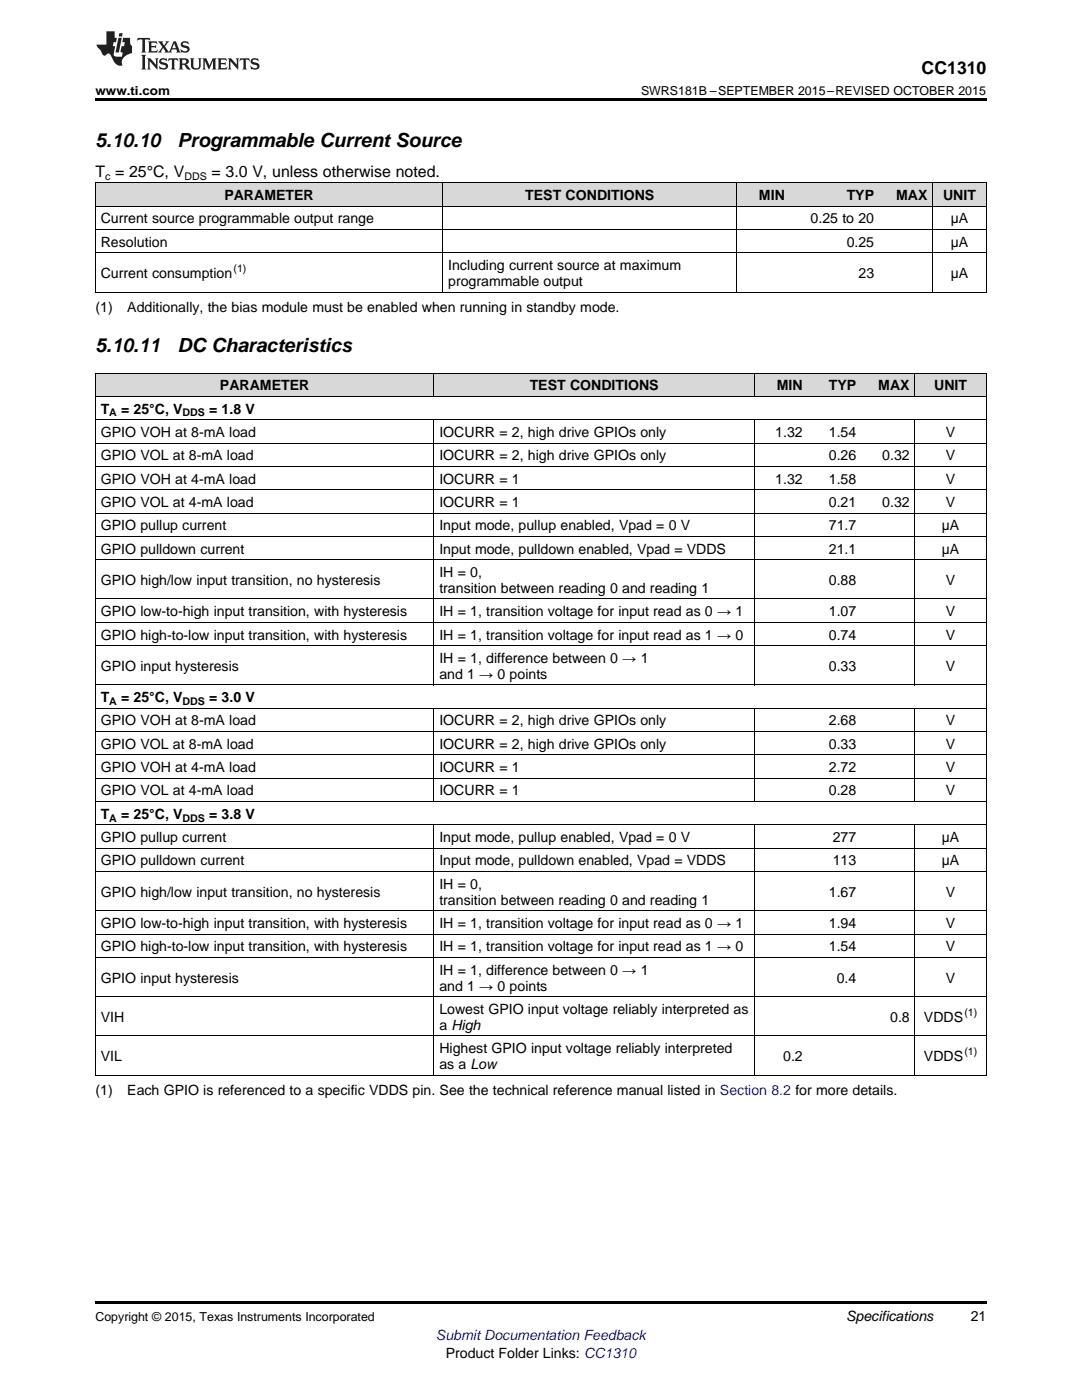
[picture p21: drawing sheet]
<svg xmlns="http://www.w3.org/2000/svg" width="216mm" height="279mm" viewBox="0 0 216 279" stroke-linecap="round" stroke-linejoin="round" font-family="sans-serif">
<defs><g id="words">
<g font-size="3.9">
<text x="19" y="29.3">5.10.10</text>
<text x="35.4" y="29.3">Programmable Current Source</text>
<text x="19" y="70.3">5.10.11</text>
<text x="35.4" y="70.3">DC Characteristics</text>
</g>
<text font-size="3.5" x="183.9" y="14.8">CC1310</text>
<g font-size="3.2">
<text x="19" y="35.3">T = 25°C, V</text>
<text x="42.2" y="35.3">= 3.0 V, unless otherwise noted.</text>
</g>
<g font-size="2.8">
<text x="44.8" y="39.9">PARAMETER</text>
<text x="104.8" y="39.9">TEST CONDITIONS</text>
<text x="151.4" y="39.9">MIN</text>
<text x="168.9" y="39.9">TYP</text>
<text x="178.8" y="39.9">MAX</text>
<text x="188.2" y="39.9">UNIT</text>
<text x="20.1" y="44.6">Current source programmable output range</text>
<text x="161.7" y="44.6">0.25 to 20</text>
<text x="189.7" y="44.6">µA</text>
<text x="20.1" y="49.2">Resolution</text>
<text x="89.4" y="53.9">Including current source at maximum</text>
<text x="168.9" y="49.2">0.25</text>
<text x="189.7" y="49.2">µA</text>
<text x="20.1" y="55.5">Current consumption</text>
<text x="89.4" y="57.1">programmable output</text>
<text x="171.3" y="55.5">23</text>
<text x="189.7" y="55.5">µA</text>
<text x="19" y="62.2">(1)</text>
<text x="25.4" y="62.2">Additionally, the bias module must be enabled when running in standby mode.</text>
<text x="43.9" y="77.9">PARAMETER</text>
<text x="105.7" y="77.9">TEST CONDITIONS</text>
<text x="155" y="77.9">MIN</text>
<text x="165.4" y="77.9">TYP</text>
<text x="175.3" y="77.9">MAX</text>
<text x="186.4" y="77.9">UNIT</text>
<text x="20.1" y="82.5">T</text>
<text x="24.2" y="82.5">= 25°C, V</text>
<text x="41.7" y="82.5">= 1.8 V</text>
<text x="20.1" y="87.2">GPIO VOH at 8-mA load</text>
<text x="87.7" y="87.2">IOCURR = 2, high drive GPIOs only</text>
<text x="154.7" y="87.2">1.32</text>
<text x="165.4" y="87.2">1.54</text>
<text x="188.7" y="87.2">V</text>
<text x="20.1" y="91.9">GPIO VOL at 8-mA load</text>
<text x="87.7" y="91.9">IOCURR = 2, high drive GPIOs only</text>
<text x="165.4" y="91.9">0.26</text>
<text x="176" y="91.9">0.32</text>
<text x="188.7" y="91.9">V</text>
<text x="20.1" y="96.5">GPIO VOH at 4-mA load</text>
<text x="20.1" y="101.2">GPIO VOL at 4-mA load</text>
<text x="87.7" y="96.5">IOCURR = 1</text>
<text x="87.7" y="101.2">IOCURR = 1</text>
<text x="154.7" y="96.5">1.32</text>
<text x="165.4" y="96.5">1.58</text>
<text x="165.4" y="101.2">0.21</text>
<text x="176" y="101.2">0.32</text>
<text x="188.7" y="96.5">V</text>
<text x="188.7" y="101.2">V</text>
<text x="20.1" y="105.8">GPIO pullup current</text>
<text x="87.7" y="105.8">Input mode, pullup enabled, Vpad = 0 V</text>
<text x="165.4" y="105.8">71.7</text>
<text x="187.9" y="105.8">µA</text>
<text x="20.1" y="110.5">GPIO pulldown current</text>
<text x="87.7" y="110.5">Input mode, pulldown enabled, Vpad = VDDS</text>
<text x="165.4" y="110.5">21.1</text>
<text x="187.9" y="110.5">µA</text>
<text x="20.1" y="116.7">GPIO high/low input transition, no hysteresis</text>
<text x="87.7" y="115.1">IH = 0,</text>
<text x="87.7" y="118.3">transition between reading 0 and reading 1</text>
<text x="165.4" y="116.7">0.88</text>
<text x="188.7" y="116.7">V</text>
<text x="20.1" y="123">GPIO low-to-high input transition, with hysteresis</text>
<text x="87.7" y="123">IH = 1, transition voltage for input read as 0 → 1</text>
<text x="165.4" y="123">1.07</text>
<text x="188.7" y="123">V</text>
<text x="20.1" y="127.6">GPIO high-to-low input transition, with hysteresis</text>
<text x="87.7" y="127.6">IH = 1, transition voltage for input read as 1 → 0</text>
<text x="165.4" y="127.6">0.74</text>
<text x="188.7" y="127.6">V</text>
<text x="20.1" y="133.9">GPIO input hysteresis</text>
<text x="87.7" y="132.3">IH = 1, difference between 0 → 1</text>
<text x="87.7" y="135.5">and 1 → 0 points</text>
<text x="165.4" y="133.9">0.33</text>
<text x="188.7" y="133.9">V</text>
<text x="20.1" y="140.1">T</text>
<text x="24.2" y="140.1">= 25°C, V</text>
<text x="41.7" y="140.1">= 3.0 V</text>
<text x="20.1" y="144.8">GPIO VOH at 8-mA load</text>
<text x="20.1" y="149.4">GPIO VOL at 8-mA load</text>
<text x="87.7" y="144.8">IOCURR = 2, high drive GPIOs only</text>
<text x="87.7" y="149.4">IOCURR = 2, high drive GPIOs only</text>
<text x="165.4" y="144.8">2.68</text>
<text x="165.4" y="149.4">0.33</text>
<text x="188.7" y="144.8">V</text>
<text x="188.7" y="149.4">V</text>
<text x="20.1" y="154.1">GPIO VOH at 4-mA load</text>
<text x="87.7" y="154.1">IOCURR = 1</text>
<text x="165.4" y="154.1">2.72</text>
<text x="188.7" y="154.1">V</text>
<text x="20.1" y="158.8">GPIO VOL at 4-mA load</text>
<text x="87.7" y="158.8">IOCURR = 1</text>
<text x="165.4" y="158.8">0.28</text>
<text x="188.7" y="158.8">V</text>
<text x="20.1" y="163.4">T</text>
<text x="24.2" y="163.4">= 25°C, V</text>
<text x="41.7" y="163.4">= 3.8 V</text>
<text x="20.1" y="168.1">GPIO pullup current</text>
<text x="20.1" y="172.7">GPIO pulldown current</text>
<text x="87.7" y="168.1">Input mode, pullup enabled, Vpad = 0 V</text>
<text x="87.7" y="172.7">Input mode, pulldown enabled, Vpad = VDDS</text>
<text x="166.2" y="168.1">277</text>
<text x="166.2" y="172.7">113</text>
<text x="187.9" y="168.1">µA</text>
<text x="187.9" y="172.7">µA</text>
<text x="20.1" y="179">GPIO high/low input transition, no hysteresis</text>
<text x="87.7" y="177.4">IH = 0,</text>
<text x="165.4" y="179">1.67</text>
<text x="188.7" y="179">V</text>
<text x="20.1" y="185.2">GPIO low-to-high input transition, with hysteresis</text>
<text x="87.7" y="180.6">transition between reading 0 and reading 1</text>
<text x="87.7" y="185.2">IH = 1, transition voltage for input read as 0 → 1</text>
<text x="165.4" y="185.2">1.94</text>
<text x="188.7" y="185.2">V</text>
<text x="20.1" y="189.9">GPIO high-to-low input transition, with hysteresis</text>
<text x="87.7" y="189.9">IH = 1, transition voltage for input read as 1 → 0</text>
<text x="165.4" y="189.9">1.54</text>
<text x="188.7" y="189.9">V</text>
<text x="20.1" y="196.1">GPIO input hysteresis</text>
<text x="87.7" y="194.5">IH = 1, difference between 0 → 1</text>
<text x="87.7" y="197.7">and 1 → 0 points</text>
<text x="167" y="196.1">0.4</text>
<text x="188.7" y="196.1">V</text>
<text x="20.1" y="203.9">VIH</text>
<text x="87.7" y="202.4">Lowest GPIO input voltage reliably interpreted as</text>
<text x="177.6" y="203.9">0.8</text>
<text x="184.4" y="203.9">VDDS</text>
<text x="87.7" y="205.5">a High</text>
<text x="20.1" y="211.8">VIL</text>
<text x="87.7" y="210.2">Highest GPIO input voltage reliably interpreted</text>
<text x="87.7" y="213.4">as a Low</text>
<text x="156.3" y="211.8">0.2</text>
<text x="184.4" y="211.8">VDDS</text>
<text x="19" y="218.5">(1)</text>
<text x="25.4" y="218.5">Each GPIO is referenced to a specific VDDS pin. See the technical reference manual listed in Section 8.2 for more details.</text>
<text x="168.8" y="263.6">Specifications</text>
<text x="193.7" y="263.6">21</text>
<text x="88.9" y="270.9">Product Folder Links: CC1310</text>
</g>
<text font-size="2.8" fill="#00f" x="87" y="267.4">Submit Documentation Feedback</text>
<g font-size="2.5">
<text x="19" y="19">www.ti.com</text>
<text x="127.9" y="19">SWRS181B –SEPTEMBER 2015–REVISED OCTOBER 2015</text>
<text x="19" y="263.6">Copyright © 2015, Texas Instruments Incorporated</text>
</g>
<g font-size="2.1">
<text x="21" y="35.9">c</text>
<text x="36.8" y="35.9">DDS</text>
<text x="46.6" y="54.4">(1)</text>
<text x="21.8" y="83.1">A</text>
<text x="36.4" y="83.1">DDS</text>
<text x="21.8" y="140.7">A</text>
<text x="36.4" y="140.7">DDS</text>
<text x="21.8" y="164">A</text>
<text x="36.4" y="164">DDS</text>
<text x="192.4" y="202.8">(1)</text>
<text x="192.4" y="210.6">(1)</text>
</g>
</g></defs>
<g fill="#d8d8d8">
<path d="M19 74.5h67.6v4.7h-67.6z"/>
<path d="M86.6 74.5h64v4.7h-64z"/>
<path d="M150.6 74.5h10.7v4.7h-10.7z"/>
<path d="M161.3 74.5h10.6v4.7h-10.6z"/>
<path d="M171.9 74.5h10.7v4.7h-10.7z"/>
<path d="M182.6 74.5h14.2v4.7h-14.2z"/>
<path d="M19 36.5h69.4v4.7h-69.4z"/>
<path d="M88.4 36.5h58.6v4.7h-58.6z"/>
<path d="M147 36.5h10.7v4.7h-10.7z"/>
<path d="M157.7 36.5h17.8v4.7h-17.8z"/>
<path d="M175.5 36.5h10.7v4.7h-10.7z"/>
<path d="M186.2 36.5h10.6v4.7h-10.6z"/>
</g>
<path d="M19 19.5h177.8v.5h-177.8zM19 259.7h177.8v.5h-177.8z" fill="#000"/>
<g fill="none" stroke="#000" stroke-width=".2">
<path d="M19 36.5h177.8M19.1 36.5v21.8M88.3 36.5v21.8M147 36.5v21.8M186.1 36.5v21.8M196.8 36.5v21.8M19 58.3h177.8M19 50.5h177.8M19 45.8h177.8M19 41.2h177.8M19 79.1h177.8M19 74.5h177.8"/>
<path d="M19.1 74.5v140.1M86.6 74.5v4.7M150.5 74.5v4.7M182.5 74.5v4.7M196.8 74.5v140.1M19 97.7h177.8M19 93.1h177.8M19 88.4h177.8M19 83.8h177.8M86.6 83.8v52.9M150.5 83.8v52.9M182.5 83.8v52.9"/>
<path d="M19 119.5h177.8M19 111.7h177.8M19 107.1h177.8M19 102.4h177.8M19 136.7h177.8M19 128.9h177.8M19 124.2h177.8M19 160h177.8M19 155.3h177.8M19 150.7h177.8M19 146h177.8M19 141.3h177.8"/>
<path d="M86.6 141.4v18.6M150.5 141.4v18.6M182.5 141.4v18.6M19 173.9h177.8M19 169.3h177.8M19 164.6h177.8M86.6 164.7v49.9M150.5 164.7v49.9M182.5 164.7v49.9M19 198.9h177.8M19 191.1h177.8M19 186.4h177.8"/>
<path d="M19 181.8h177.8M19 214.6h177.8M19 206.7h177.8"/>
</g>
<g fill="#231f20">
<path d="M27.5 7.6l-.1 .5 .4-.2h.6v.1v2.1l-.2 .4h1l-.3-.4v-2.1l.1-.1h.5l.5 .2-.2-.5zM29.5 8.3l.2 .3v1.5l-.2 .4h1.8l.2-.6a1.04 1.04 0 0 1-1.3 .2v-.7h.6l.3 .2v-.6l-.3 .2h-.6v-.6l.8-.1 .4 .3-.2-.5zM31.5 8.3l.9 1.1-.9 1.1h.8l-.2-.2 .5-.7 .4 .7-.2 .2h1.5l-.1-.2 .1-.4h.9l.1 .4-.2 .2h1l-.3-.3-.7-1.9h-.5l-.9 2-.8-1 .9-1h-.8l.1 .3-.3 .5-.4-.6 .2-.2zM34.7 8.6l.4 1h-.7zM36.3 8.4a.63 .63 0 0 0-.2 .7 .63 .63 0 0 0 .6 .4l.6 .2 .1 .2a.75 .75 0 0 1-.7 .4 .75 .75 0 0 1-.6-.5l.1 .7 .1-.1a1.11 1.11 0 0 0 1.5-.6 1.13 1.13 0 0 0-1.2-.8l-.1-.4a1.04 1.04 0 0 1 1.2 .2l-.2-.5-.1 .1-.5-.2zM28.2 10.9l.2 .4v2.2l-.2 .4h1l-.3-.4v-2.2l.3-.4zM29.3 11.6l.3 .4v1.5l-.3 .4h.8l-.2-.4v-1.3l1.5 1.7v-1.9l.2-.4h-.7l.2 .4v.9l-1.1-1.3zM32 11.8a.62 .62 0 0 0-.2 .7 .62 .62 0 0 0 .6 .4l.6 .1 .1 .3a.76 .76 0 0 1-.7 .3 .76 .76 0 0 1-.6-.4l.1 .7 .1-.1a1.11 1.11 0 0 0 1.5-.6 1.13 1.13 0 0 0-1.2-.8l-.1-.4a1.04 1.04 0 0 1 1.2 .2l-.2-.6-.1 .1-.5-.1zM33.7 11.6l-.2 .6a.61 .61 0 0 1 .8-.3v1.6l-.2 .4h.9l-.2-.4v-1.6a.63 .63 0 0 1 .8 .3l-.2-.6zM35.6 11.6l.3 .4v1.5l-.3 .4h1l-.2-.2v-.8l.5 .2a.76 .76 0 0 0 1.2 .7l-1-1a.58 .58 0 0 0 .6-.5 .58 .58 0 0 0-.5-.6zM36.4 11.9h.1a.45 .45 0 0 1 .5 .1 .45 .45 0 0 1 .1 .5l-.7 .2zM37.9 11.6l.2 .2a2.17 2.17 0 0 0 .3 1.9 .99 .99 0 0 0 1.6-.6v-1.1l.2-.4h-.7l.2 .2a1.92 1.92 0 0 1-.2 1.8 .6 .6 0 0 1-.9-.5v-1.1l.2-.4zM40.4 11.6l.2 .4v1.5l-.2 .4h.7l-.2-.4v-1.4l.8 1.8 .8-1.8v1.4l-.2 .4h.9l-.2-.4v-1.5l.2-.4h-.8l-.6 1.5-.6-1.5zM43.4 11.6l.2 .4v1.5l-.2 .4h1.8l.2-.6a1.04 1.04 0 0 1-1.3 .1v-.6h.5l.4 .2v-.6l-.4 .2h-.5v-.7h.8l.3 .3-.1-.6zM45.5 11.6l.2 .4v1.5l-.2 .4h.7l-.2-.4v-1.3l1.5 1.7v-1.9l.2-.4h-.7l.2 .4v.9l-1.1-1.3zM47.9 11.6l-.1 .6a.61 .61 0 0 1 .8-.3v1.6l-.3 .4h1l-.3-.4 .1-1.6a.63 .63 0 0 1 .7 .3l-.1-.6zM50.2 11.8a.62 .62 0 0 0-.2 .7 .62 .62 0 0 0 .6 .4l.6 .1 .2 .3a.76 .76 0 0 1-.8 .3 .76 .76 0 0 1-.6-.4l.1 .7 .2-.1a1.11 1.11 0 0 0 1.5-.6 1.13 1.13 0 0 0-1.3-.8l-.1-.4a1.04 1.04 0 0 1 1.2 .2l-.1-.6-.2 .1-.5-.1z"/>
<path d="M21.2 6.3v2.6h-1.9l.1 .4 .7 .9a.91 .91 0 0 0 1 .8 .56 .56 0 0 1 .5-.3 .56 .56 0 0 1 .5 .3l.4 .8a1.53 1.53 0 0 0 1.9 1.2 1.54 1.54 0 0 1 1-2.1l.9-.3v-1.4a1.52 1.52 0 0 1-.3-1.6h-1.4l-.2 .8h.5l-.2 .8h-.4l-.2 1v.2l.4 .1-.2 .8a1.93 1.93 0 0 1-1.6-.3l.3-1.8h-.5l.2-.8h.4l.2-.8h-.4v-1.3zM23.6 7.6l-.6 2.9h.7l.6-2.9zM23.8 6.6l-.1 .7h.6l.2-.7z"/>
</g>
<use href="#words"/>
</svg>
